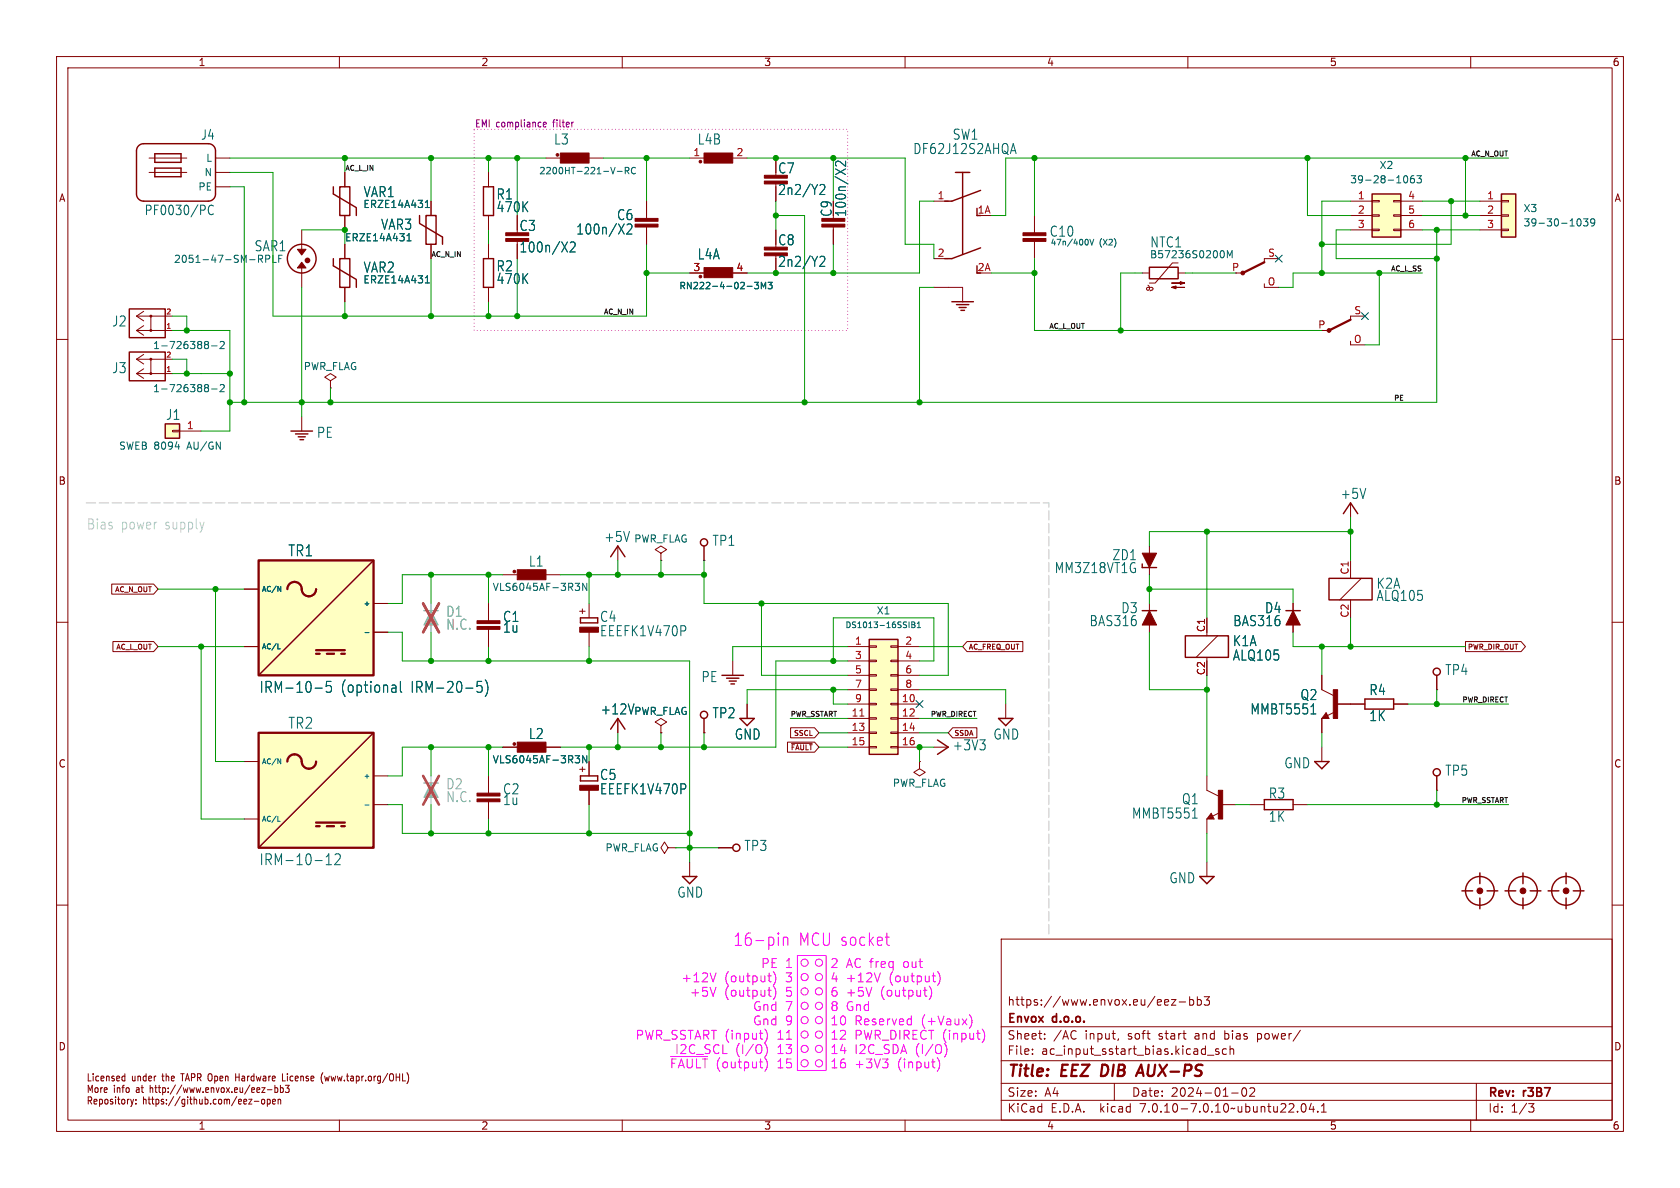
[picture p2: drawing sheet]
<svg xmlns="http://www.w3.org/2000/svg" width="297mm" height="210mm" viewBox="0 0 297 210" stroke-linecap="round" stroke-linejoin="round" font-family="sans-serif">
<defs><g id="words">
<g font-size="3" fill="#f0f">
<text x="129.5" y="167.4">16-pin</text>
<text x="141.1" y="167.4">MCU socket</text>
</g>
<g font-size="2.8" fill="#840000">
<text x="178" y="190.9">Title:</text>
<text x="187.7" y="190.9">EEZ</text>
<text x="195.5" y="190.9">DIB</text>
<text x="202.8" y="190.9">AUX-PS</text>
</g>
<g font-size="2.7" fill="#006464">
<text x="50.9" y="98.6">TR1</text>
<text x="45.8" y="122.7">IRM-10-5</text>
<text x="60.2" y="122.7">(optional</text>
<text x="72.7" y="122.7">IRM-20-5)</text>
<text x="50.9" y="129">TR2</text>
<text x="45.8" y="153.2">IRM-10-12</text>
</g>
<g font-size="2.5" fill="#006464">
<text x="97.8" y="25.8">L3</text>
<text x="123.2" y="25.8">L4B</text>
<text x="161.3" y="27.4">DF62J12S2AHQA</text>
<text x="168.3" y="24.9">SW1</text>
<text x="64.2" y="35.1">VAR1</text>
<text x="87.7" y="35.5">R1</text>
<text x="137.5" y="30.9">C7</text>
<text x="67.3" y="40.8">VAR3</text>
<text x="87.7" y="37.7">470K</text>
<text x="91.7" y="41">C3</text>
<text x="101.8" y="41.7">100n/X2</text>
<text x="109" y="39.1">C6</text>
<text x="149.8" y="38.4" transform="rotate(-90 149.8 38.4)">100n/X2</text>
<text x="44.9" y="44.6">SAR1</text>
<text x="123.2" y="46.1">L4A</text>
<text x="137.5" y="43.6">C8</text>
<text x="185.5" y="42.1">C10</text>
<text x="203.3" y="44">NTC1</text>
<text x="64.2" y="48.4">VAR2</text>
<text x="87.7" y="48.2">R2</text>
<text x="87.7" y="50.4">470K</text>
<text x="19.7" y="57.9">J2</text>
<text x="19.7" y="66.2">J3</text>
<text x="29.3" y="74.4">J1</text>
<text x="55.9" y="77.6">PE</text>
<text x="236.9" y="88.4">+5V</text>
<text x="93.4" y="100.4">L1</text>
<text x="106.7" y="96">+5V</text>
<text x="125.9" y="96.7">TP1</text>
<text x="186.3" y="101.5">MM3Z18VT1G</text>
<text x="196.6" y="99.2">ZD1</text>
<text x="243.3" y="104.3">K2A</text>
<text x="243.3" y="106.4">ALQ105</text>
<text x="88.8" y="110.2">C1</text>
<text x="88.8" y="112.1">1u</text>
<text x="106" y="110.2">C4</text>
<text x="106" y="112.7">EEEFK1V470P</text>
<text x="192.5" y="110.9">BAS316</text>
<text x="198.1" y="108.6">D3</text>
<text x="217.9" y="110.9">BAS316</text>
<text x="223.5" y="108.6">D4</text>
<text x="217.9" y="114.4">K1A</text>
<text x="217.9" y="117">ALQ105</text>
<text x="255.4" y="119.6">TP4</text>
<text x="123.9" y="120.8">PE</text>
<text x="229.8" y="124">Q2</text>
<text x="242" y="123.1">R4</text>
<text x="93.4" y="130.9">L2</text>
<text x="106.1" y="126.5">+12V</text>
<text x="125.9" y="127.2">TP2</text>
<text x="129.8" y="131">GND</text>
<text x="175.5" y="131">GND</text>
<text x="221" y="126.5">MMBT5551</text>
<text x="242" y="127.7">1K</text>
<text x="168.3" y="132.9">+3V3</text>
<text x="227" y="136">GND</text>
<text x="255.4" y="137.3">TP5</text>
<text x="88.8" y="140.6">C2</text>
<text x="88.8" y="142.5">1u</text>
<text x="106" y="138.1">C5</text>
<text x="106" y="140.6">EEEFK1V470P</text>
<text x="208.9" y="142.4">Q1</text>
<text x="224.2" y="141.4">R3</text>
<text x="200" y="144.9">MMBT5551</text>
<text x="224.2" y="145.5">1K</text>
<text x="131.5" y="150.6">TP3</text>
<text x="119.6" y="158.9">GND</text>
<text x="206.6" y="156.4">GND</text>
</g>
<g font-size="2.5" fill="#840000">
<text x="137.5" y="34.7">2n2/Y2</text>
<text x="147.3" y="38.4" transform="rotate(-90 147.3 38.4)">C9</text>
<text x="91.7" y="44.8">100n/X2</text>
<text x="137.5" y="47.4">2n2/Y2</text>
</g>
<g font-size="2.5" fill="#c2c2c2">
<text x="15.2" y="93.7">Bias</text>
<text x="21.4" y="93.7">power</text>
<text x="29.2" y="93.7">supply</text>
</g>
<g font-size="2.5" fill="#989898">
<text x="78.8" y="109.3">D1</text>
<text x="78.8" y="111.5">N.C.</text>
<text x="78.8" y="139.7">D2</text>
<text x="78.8" y="142">N.C.</text>
</g>
<g font-size="2.3" fill="#006464">
<text x="35.4" y="24.9">J4</text>
<text x="25.5" y="38.2">PF0030/PC</text>
</g>
<g font-size="2.2" fill="#f0f">
<text x="120.4" y="173.8">+12V</text>
<text x="128" y="173.8">(output)</text>
<text x="134.5" y="171.2">PE 1</text>
<text x="139" y="173.8">3</text>
<text x="146.7" y="171.2">2</text>
<text x="146.7" y="173.8">4</text>
<text x="149.5" y="171.2">AC freq</text>
<text x="149.5" y="173.8">+12V</text>
<text x="157.2" y="173.8">(output)</text>
<text x="159.8" y="171.2">out</text>
<text x="121.9" y="176.3">+5V</text>
<text x="128" y="176.3">(output)</text>
<text x="133.1" y="178.8">Gnd</text>
<text x="138.8" y="178.8">7</text>
<text x="139" y="176.3">5</text>
<text x="146.7" y="176.3">6</text>
<text x="146.7" y="178.8">8</text>
<text x="149.5" y="176.3">+5V</text>
<text x="149.5" y="178.8">Gnd</text>
<text x="155.7" y="176.3">(output)</text>
<text x="112.3" y="183.9">PWR_SSTART (input)</text>
<text x="133.1" y="181.4">Gnd</text>
<text x="137.5" y="183.9">11</text>
<text x="138.8" y="181.4">9</text>
<text x="146.7" y="181.4">10</text>
<text x="146.7" y="183.9">12</text>
<text x="151" y="181.4">Reserved</text>
<text x="151" y="183.9">PWR_DIRECT (input)</text>
<text x="162.9" y="181.4">(+Vaux)</text>
<text x="118.4" y="189">~{FAULT}</text>
<text x="119.3" y="186.4">I2C_SCL</text>
<text x="126.5" y="189">(output)</text>
<text x="130" y="186.4">(I/O)</text>
<text x="137.5" y="186.4">13</text>
<text x="137.5" y="189">15</text>
<text x="146.7" y="186.4">14</text>
<text x="146.7" y="189">16</text>
<text x="151" y="186.4">I2C_SDA</text>
<text x="151" y="189">+3V3</text>
<text x="158.7" y="189">(input)</text>
<text x="161.8" y="186.4">(I/O)</text>
</g>
<g font-size="2.1" fill="#840000">
<text x="178" y="178">https://www.envox.eu/eez-bb3</text>
<text x="178" y="184">Sheet:</text>
<text x="178" y="181.2">Envox</text>
<text x="186.2" y="181.2">d.o.o.</text>
<text x="186.2" y="184">/AC</text>
<text x="191.9" y="184">input,</text>
<text x="199.5" y="184">soft</text>
<text x="205.1" y="184">start</text>
<text x="211.6" y="184">and</text>
<text x="217" y="184">bias</text>
<text x="223" y="184">power/</text>
<text x="178" y="186.7">File:</text>
<text x="184.1" y="186.7">ac_input_sstart_bias.kicad_sch</text>
<text x="178" y="196.9">KiCad</text>
<text x="178" y="194.1">Size:</text>
<text x="184.7" y="194.1">A4</text>
<text x="185.7" y="196.9">E.D.A.</text>
<text x="194.6" y="196.9">kicad</text>
<text x="200" y="194.1">Date:</text>
<text x="201.8" y="196.9">7.0.10-7.0.10~ubuntu22.04.1</text>
<text x="207" y="194.1">2024-01-02</text>
<text x="263" y="194.3">Rev:</text>
<text x="263" y="196.9">Id:</text>
<text x="267.1" y="196.9">1/3</text>
<text x="269.4" y="194.3">r3B7</text>
</g>
<g font-size="1.8" fill="#840000">
<text x="35" y="11.9">1</text>
<text x="85" y="11.9">2</text>
<text x="135" y="11.9">3</text>
<text x="185" y="11.9">4</text>
<text x="235" y="11.9">5</text>
<text x="285" y="11.9">6</text>
<text x="10.3" y="35.9">A</text>
<text x="285.3" y="35.9">A</text>
<text x="10.3" y="85.9">B</text>
<text x="285.3" y="85.9">B</text>
<text x="103.7" y="108.8" transform="rotate(-90 103.7 108.8)">+</text>
<text x="10.3" y="135.9">C</text>
<text x="103.7" y="136.8" transform="rotate(-90 103.7 136.8)">+</text>
<text x="285.3" y="135.9">C</text>
<text x="10.3" y="185.9">D</text>
<text x="285.3" y="185.9">D</text>
<text x="15.2" y="191.2">Licensed</text>
<text x="23.3" y="191.2">under</text>
<text x="28.9" y="191.2">the</text>
<text x="32.5" y="191.2">TAPR Open</text>
<text x="42.5" y="191.2">Hardware</text>
<text x="51" y="191.2">License</text>
<text x="58.1" y="191.2">(www.tapr.org/OHL)</text>
<text x="15.2" y="193.3">More</text>
<text x="15.2" y="195.3">Repository:</text>
<text x="20.1" y="193.3">info</text>
<text x="24.3" y="193.3">at</text>
<text x="25.2" y="195.3">https://github.com/eez-open</text>
<text x="26.9" y="193.3">http://www.envox.eu/eez-bb3</text>
<text x="35" y="199.9">1</text>
<text x="85" y="199.9">2</text>
<text x="135" y="199.9">3</text>
<text x="185" y="199.9">4</text>
<text x="235" y="199.9">5</text>
<text x="285" y="199.9">6</text>
</g>
<g font-size="1.8" fill="#840084">
<text x="83.9" y="22.6">EMI compliance</text>
<text x="97.9" y="22.6">filter</text>
</g>
<g font-size="1.8" fill="#006464">
<text x="36.4" y="28.8">L</text>
<text x="35" y="33.9">PE</text>
<text x="36.1" y="31.3">N</text>
<text x="238.6" y="32.6">39-28-1063</text>
<text x="243.8" y="30.1">X2</text>
<text x="64.1" y="37">ERZE14A431</text>
<text x="269.3" y="37.7">X3</text>
<text x="269.3" y="40.2">39-30-1039</text>
<text x="30.7" y="46.7">2051-47-SM-RPLF</text>
<text x="60.9" y="42.9">ERZE14A431</text>
<text x="203.2" y="45.9">B57236S0200M</text>
<text x="64.1" y="50.3">ERZE14A431</text>
<text x="27" y="61.9">1-726388-2</text>
<text x="53.6" y="65.6">PWR_FLAG</text>
<text x="27" y="69.5">1-726388-2</text>
<text x="21" y="79.7">SWEB 8094</text>
<text x="33.2" y="79.7">AU/GN</text>
<text x="112" y="96.1">PWR_FLAG</text>
<text x="87" y="104.7">VLS6045AF-3R3N</text>
<text x="154.9" y="108.8">X1</text>
<text x="112" y="126.6">PWR_FLAG</text>
<text x="87" y="135.1">VLS6045AF-3R3N</text>
<text x="157.7" y="139.3">PWR_FLAG</text>
<text x="106.9" y="150.7">PWR_FLAG</text>
</g>
<g font-size="1.8" fill="#a90000">
<text x="122.5" y="27.7">1</text>
<text x="130.1" y="27.7">2</text>
<text x="165.7" y="35.3">1</text>
<text x="240" y="35.3">1</text>
<text x="248.8" y="35.3">4</text>
<text x="262.8" y="35.3">1</text>
<text x="172.7" y="37.8">1A</text>
<text x="240" y="37.8">2</text>
<text x="240" y="40.4">3</text>
<text x="248.8" y="37.8">5</text>
<text x="248.8" y="40.4">6</text>
<text x="262.8" y="37.8">2</text>
<text x="262.8" y="40.4">3</text>
<text x="165.7" y="45.5">2</text>
<text x="224.1" y="45.5">S</text>
<text x="122.5" y="48">3</text>
<text x="130.1" y="48">4</text>
<text x="172.7" y="48">2A</text>
<text x="217.7" y="48">P</text>
<text x="224" y="50.5">O</text>
<text x="232.9" y="58.2">P</text>
<text x="239.3" y="55.6">S</text>
<text x="239.3" y="60.7">O</text>
<text x="32.9" y="75.9">1</text>
<text x="238.5" y="101.7" transform="rotate(-90 238.5 101.7)">C1</text>
<text x="213.1" y="111.8" transform="rotate(-90 213.1 111.8)">C1</text>
<text x="238.5" y="109.3" transform="rotate(-90 238.5 109.3)">C2</text>
<text x="151.1" y="114">1</text>
<text x="151.1" y="116.6">3</text>
<text x="151.1" y="119.1">5</text>
<text x="159.9" y="114">2</text>
<text x="159.9" y="116.6">4</text>
<text x="159.9" y="119.1">6</text>
<text x="213.1" y="119.5" transform="rotate(-90 213.1 119.5)">C2</text>
<text x="151.1" y="121.7">7</text>
<text x="151.1" y="124.2">9</text>
<text x="159.3" y="124.2">10</text>
<text x="159.9" y="121.7">8</text>
<text x="150.5" y="126.7">11</text>
<text x="150.5" y="129.3">13</text>
<text x="150.5" y="131.8">15</text>
<text x="159.3" y="126.7">12</text>
<text x="159.3" y="129.3">14</text>
<text x="159.3" y="131.8">16</text>
</g>
<g font-size="1.6" fill="#006464">
<text x="95.2" y="31">2200HT-221-V-RC</text>
<text x="120" y="51.3">RN222-4-02-3M3</text>
</g>
<g font-size="1.4" fill="#006464">
<text x="185.6" y="43.6">47n/400V</text>
<text x="194.4" y="43.6">(X2)</text>
<text x="149.4" y="111.2">DS1013-16SSIB1</text>
</g>
<g font-size="1.2" fill="#0f0f0f">
<text x="259.9" y="27.7">AC_N_OUT</text>
<text x="61" y="30.2">AC_L_IN</text>
<text x="76.2" y="45.5">AC_N_IN</text>
<text x="245.8" y="48">AC_L_SS</text>
<text x="106.7" y="55.6">AC_N_IN</text>
<text x="185.4" y="58.2">AC_L_OUT</text>
<text x="246.4" y="70.9">PE</text>
<text x="258.4" y="124.2">PWR_DIRECT</text>
<text x="139.7" y="126.8">PWR_SSTART</text>
<text x="164.4" y="126.8">PWR_DIRECT</text>
<text x="258.2" y="142">PWR_SSTART</text>
</g>
<g font-size="1.2" fill="#a90000">
<text x="29.3" y="58.2">1</text>
<text x="29.3" y="55.6">2</text>
<text x="29.3" y="65.8">1</text>
<text x="29.3" y="63.2">2</text>
</g>
<g font-size="1.2" fill="#840000">
<text x="20.2" y="104.9">AC_N_OUT</text>
<text x="20.4" y="115">AC_L_OUT</text>
<text x="171.2" y="115">AC_FREQ_OUT</text>
<text x="259.4" y="115">PWR_DIR_OUT</text>
<text x="140.2" y="130.3">SSCL</text>
<text x="168.6" y="130.3">SSDA</text>
<text x="139.6" y="132.8">~{FAULT}</text>
</g>
<g font-size="1.2" fill="#006464">
<text x="46.2" y="104.8">AC/N</text>
<text x="64.2" y="107.4">+</text>
<text x="46.2" y="115">AC/L</text>
<text x="46.2" y="135.3">AC/N</text>
<text x="64.2" y="137.8">+</text>
<text x="46.2" y="145.5">AC/L</text>
</g>
</g></defs>
<g fill="none" stroke="#840000" stroke-width=".18">
<path d="M10 10h277v190h-277zM12 12h273v186h-273zM60 10v2M110 10v2M160 10v2M210 10v2M260 10v2M26.4 30.5h6.6M26.4 27.9h6.6M38.1 30.5h2.5M38.1 27.9h2.5M38.1 33h2.5"/>
<path d="M61 30.5v2.5M61 38.1v2.5M76.2 35.6v2.5M86.4 30.5v2.5M86.4 38.1v2.5M91.4 38.1v2.5M96.5 27.9h2.6M104.1 27.9h2.6M114.3 35.6v3M121.9 27.9h2.6M129.5 27.9h2.6M137.2 27.9v2.6"/>
<path d="M165.1 35.6h2.5M182.9 38.1v3M238.8 35.6h3.8M238.8 38.1h3.8M242.6 38h1.2v.2h-1.2zM242.6 35.4h1.2v.3h-1.2zM246.4 38h1.2v.2h-1.2zM246.4 35.4h1.2v.3h-1.2zM247.6 35.6h3.9M247.6 38.1h3.9M261.6 35.6h3.8M261.6 38.1h3.8"/>
<path d="M265.4 38h1.3v.2h-1.3zM265.4 35.4h1.3v.3h-1.3zM10 60h2M24.1 58.4h6.4M24.1 55.9h6.4M24.1 55.9l1.3 .8M24.1 58.4l1.3 .9M25.4 55l-1.3 .9M25.4 57.6l-1.3 .8M26.7 55.9v2.5M53.3 40.6v3.5M53.3 47.3v3.5"/>
<path d="M61 43.2v2.5M61 50.8v2.5M76.2 43.2v2.5M86.4 43.2v2.5M86.4 50.8v2.5M114.3 40.1v3.1M121.9 48.3h2.6M129.5 48.3h2.6M137.2 40.6v2.6M147.3 40.1v3.1M165.1 50.8h5.1v2.5M165.1 45.7h2.5"/>
<path d="M182.9 42.7v3M201.9 48.3h1.3M202.9 50.4l.3 .3v.3l-.1 .3h-.3l-.1-.3 .2-.2h.7l.2 .2v.2l-.5 .2M208.3 46.5h-1l-3.1 3.5h-1M208.3 48.3h1.2M218.4 48.3h1.3M223.5 50.8h2.6M226.1 45.7h-2.6v.7M233.7 58.4h1.2M238.8 40.6h3.8M241.3 55.9h-2.5v.6M242.6 40.5h1.2v.3h-1.2z"/>
<path d="M246.4 40.5h1.2v.3h-1.2zM247.6 40.6h3.9M261.6 40.6h3.8M265.4 40.5h1.3v.3h-1.3zM285 60h2M24.1 63.5h6.4M24.1 63.5l1.3 .8M24.1 66h6.4M24.1 66l1.3 .9M25.4 62.7l-1.3 .8M25.4 65.2l-1.3 .8M26.7 63.5v2.5"/>
<path d="M30.5 76.1h1.2v.2h-1.2zM31.7 76.2h3.9M53.3 73.7v2.5M58.4 67.3l1-.6-1-.7-1 .7 1 .6v1.3M58.4 68.6h.1M238.8 61h2.5M109.2 96.5v2.6M116.8 97.8l1.1-.6-1.1-.7-1 .7 1 .6v1.3M116.8 99.1h.1M124.5 99.1h.1M203.2 96.5v5.1M238.8 88.9v2.5"/>
<path d="M238.8 99.1v3.1M10 110h2M19.8 103.3h7.4l.7 .8-.7 .9h-7.4zM20 113.4h7.2l.7 .9-.7 .9h-7.2zM43.2 114.3h2.5M43.2 104.1h2.5M66 106.7h2.6M66 111.8h2.6M86.4 106.7v3M86.4 111.3v3M88.9 101.6h2.5M96.5 101.6h2.6"/>
<path d="M104.1 106.7v2.5M104.1 111.8v2.5M129.5 116.8v2.6M149.9 114.3h3.8M149.9 116.8h3.8M149.9 119.4h3.8M153.7 119.3h1.2v.2h-1.2zM153.7 116.7h1.2v.3h-1.2zM153.7 114.2h1.2v.2h-1.2zM157.5 119.3h1.2v.2h-1.2zM157.5 116.7h1.2v.3h-1.2zM157.5 114.2h1.2v.2h-1.2z"/>
<path d="M158.7 114.3h3.9M158.7 116.8h3.9M158.7 119.4h3.9M171 113.4h9.8v1.8h-9.8l-.8-.9zM203.2 106.7v5.1M213.4 109.2v3.2M213.4 116.2v.6M215.3 112.4l-3.8 3.8M228.6 106.7v5.1M233.7 119.4v2.5l2 1M238.8 106v.7M240.7 102.2l-3.8 3.8"/>
<path d="M259.1 113.4h9.8l.8 .9-.8 .9h-9.8zM285 110h2M43.2 134.6h2.5M66 137.2h2.6M86.4 137.2v3M88.9 132.1h2.5M96.5 132.1h2.6M104.1 134.6v2.6M104.1 139.7v2.5M109.2 127v2.5M116.8 128.3l1.1-.7-1.1-.6-1 .6 1 .7v1.2M116.8 129.5h.1"/>
<path d="M124.5 129.5h.1M132.1 124.5v2.5M139.2 131.2h4.8l.8 .9-.8 .9h-4.8zM139.8 128.7h4.2l.8 .8-.8 .9h-4.2zM139.9 131.4h3.7M149.9 124.5h3.8M149.9 127h3.8M149.9 129.5h3.8M149.9 132.1h3.8M149.9 121.9h3.8M153.7 132h1.2v.2h-1.2zM153.7 129.4h1.2v.3h-1.2z"/>
<path d="M153.7 126.9h1.2v.2h-1.2zM153.7 124.3h1.2v.3h-1.2zM153.7 121.8h1.2v.2h-1.2zM157.5 132h1.2v.2h-1.2zM157.5 129.4h1.2v.3h-1.2zM157.5 126.9h1.2v.2h-1.2zM157.5 124.3h1.2v.3h-1.2zM157.5 121.8h1.2v.2h-1.2zM158.7 124.5h3.9M158.7 127h3.9M158.7 129.5h3.9M158.7 132.1h3.9"/>
<path d="M158.7 121.9h3.9M162.6 134.6v1.3l1 .6-1 .7-1.1-.7 1.1-.6M162.6 134.6h.1M165.1 132.1h2.5M168.4 128.7h4.3v1.7h-4.3l-.8-.9zM177.8 124.5v2.5M213.4 137.2v2.5l2 1M233.7 127v2.5M233.7 132.1v2.5M234.4 126l.5 1h-1.2zM235.9 125.9l-1.2 .6M236.2 124.5h5.1"/>
<path d="M246.4 124.5h2.5M254 139.7h.1M254 121.9h.1M10 160h2M43.2 144.8h2.5M66 142.2h2.6M86.4 141.7v3.1M118.1 149.9l-.6-1.1-.7 1.1 .7 1 .6-1h1.3M119.4 149.9h.1M121.9 152.4v2.5M127 149.9h.1M213.4 144.8v2.5"/>
<path d="M213.4 152.4v2.5M214.1 143.8l.5 1h-1.2zM215.6 143.7l-1.2 .6M215.9 142.2h2.5M221 142.2h2.5M228.6 142.2h2.5M285 160h2M177 166h108v32h-108zM207.1 176.7h.8l-.8 1h.8M208.5 177.1h1.1M210.3 176.8l.4-.1 .3 .3v.4l-.1 .2h-.6M210.3 176.2v1.5"/>
<path d="M211.7 176.8l.4-.1 .3 .3v.4l-.2 .2h-.5M211.7 176.2v1.5M212.9 176.2h.9l-.5 .6 .4 .1v.7l-.2 .1h-.4l-.2-.1M21.8 190.2l.3 .1M22.1 189.8v1.3M22.1 191l-.3 .1M23.1 194.3l.3 .9M23.4 195.2l-.1 .3M23.6 194.3l-.2 .9M24 195v.2M24 194.4v.1M41.7 189.8v1.3"/>
<path d="M41.7 190.4h.6M44 194.3h.5l-.5 .9h.5M44.9 194.7h.9M46.3 194.4l.3-.1 .2 .3v.3l-.2 .3-.3-.1-.1-.2zM47.3 192.6h.8M47.3 194.4l.3-.1 .2 .3-.1 .5h-.4M47.3 194.3v1.3M48.2 194.7l.5-.1v-.2l-.4-.1-.1 .2v.6h.5M48.6 191.9v1.2M48.6 192.3h.3l.2 .2-.1 .6h-.4M49.2 194.4l.1-.1 .3 .1v.8M49.2 194.3v.9"/>
<path d="M49.6 192.3h.3l.2 .2-.1 .6h-.4M49.6 191.9v1.2M49.9 189.8v1.3h.5M50.4 191.9h.7l-.3 .4 .3 .2v.5l-.2 .1-.5-.1M57.1 189.6a1.65 1.65 0 0 0 0 2M57.4 190.2l.2 .9M60 198v2M71.9 189.6a1.65 1.65 0 0 1 0 2M110 198v2M160 198v2M177 194.5h108M177 191.5h108"/>
<path d="M177 187.5h108M177 181.5h108M182.5 186.3v.1M182.5 185.5v.1M184.7 183.6v.1M184.7 182.8v.1M197 191.5v3M197.7 183.6l-.1 .3M210 198v2M213.5 186.5h1.1M215.5 185.5l-.4-.1-.2 .2 .1 .2 .5 .2v.3h-.6M216.8 185.5l-.4-.1-.3 .3v.4l.1 .2h.6"/>
<path d="M217.5 185.5l.2-.1 .3 .1 .1 .9M217.5 184.9v1.5M217.7 193.2h1.2M219.7 192.4l.2-.1a.81 .81 0 0 1 .6 .6 .81 .81 0 0 1-.3 .8l-.2 .1a.81 .81 0 0 1-.3-1.4zM221 192.4l.5-.1 .2 .1 .1 .3-.9 1.1h.9M222.3 182.7v1.5M222.3 183.6l.2 .1M222.5 182.7l-.2 .1M229.4 196.5v.1M230.2 195.2l.2-.1a.81 .81 0 0 1 .6 .6 .81 .81 0 0 1-.3 .8l-.2 .1a.81 .81 0 0 1-.3-1.4zM231.8 195l-.3 1.1h.9M232.2 195.6v1"/>
<path d="M233 196.5v.1M233.6 196.6h.9M233.6 195.5l.4-.4v1.5M260 198v2M261 191.5v6.5M270.2 195.1h1l-.5 .6 .4 .1 .1 .5-.3 .3h-.4"/>
</g>
<path d="M194.9 188.2l-.3 2h.5M200.8 190.2l.9-2 .5 2M201.1 189.6h.9" fill="none" stroke="#840000" stroke-width=".4"/>
<g fill="none" stroke="#840000" stroke-width=".25">
<path d="M24.5 25.8l.5-.3 .4-.1h11.4a1.27 1.27 0 0 1 1.3 1.3v7.6a1.27 1.27 0 0 1-1.3 1.3h-11.4a1.27 1.27 0 0 1-1.3-1.3v-7.7zM27.4 29.7h4.6v1.5h-4.6zM27.4 27.2h4.6v1.5h-4.6zM58.9 33v1.3l4.1 2.4M60.1 33h1.7v5.1h-1.7zM63 36.8v1.3M74.2 38.1v1.3M74.2 39.5l4 2.4v1.3M75.3 38.1h1.8v5.1h-1.8zM85.5 33h1.7v5.1h-1.7zM168.9 30.5h2.5M170.2 30.5v14.5"/>
<path d="M173.4 33.7l-5.1 1.9h-1.3M242.6 34.3h5v7.6h-5zM265.4 34.3h2.6v7.6h-2.6zM22.9 54.6h6.3v5.1h-6.3zM58.9 45.7v1.3l4.1 2.4M60.1 45.7h1.7v5.1h-1.7zM63 49.5v1.3M85.5 45.7h1.7v5.1h-1.7zM168.3 53.3h3.8M169.1 53.8h2.2M169.6 54.4h1.2M169.9 54.9h.6"/>
<path d="M173.4 43.8l-5.1 1.9h-1.3M203.2 47.2h5.1v2.1h-5.1zM22.9 62.2h6.3v5.1h-6.3zM29.2 74.9h2.5v2.6h-2.5zM51.4 76.2h3.8M52.2 76.7h2.2M52.7 77.2h1.3M53 77.7h.7M66 99.1l-20.3 20.3M107.9 98.4l1.3-1.9 1.3 1.9M124.5 96.5v2.6M201.9 99.7v.6h2.6"/>
<path d="M237.5 90.8l1.3-1.9 1.2 1.9M105.7 109.2h-3.1v.9h3.1M127.6 119.4h3.8M128.4 119.9h2.2M153.7 113h5v20.4h-5zM201.9 108h2.6M209.5 112.4h7.7v3.8h-7.7zM227.3 108h2.6M234.9 102.2h7.7v3.8h-7.7zM254 119.4v2.5M66 129.5l-20.3 20.4M105.7 137.2h-3.1v.8h3.1"/>
<path d="M107.9 128.9l1.3-1.9 1.3 1.9M124.5 127v2.5M128.9 120.4h1.3M129.2 120.9h.6M130.8 127h2.5l-1.2 1.3zM165.7 130.8l1.9 1.3-1.9 1.3M176.5 127h2.6l-1.3 1.3zM232.4 134.6h2.5l-1.2 1.3zM234.4 126.5l-.1 .2h.4l-.3-.5-.5 .7h.8M241.3 123.6h5.1v1.7h-5.1zM254 137.2v2.5M120.6 154.9h2.6l-1.3 1.3z"/>
<path d="M127 149.9h2.5M212.1 154.9h2.5l-1.2 1.3zM214.1 144.3l-.1 .2h.4l-.3-.5-.5 .7h.8M223.5 141.4h5.1v1.7h-5.1zM258.4 157.5h1.9M261.6 154.3v1.9M261.6 158.8v1.9M262.9 157.5h1.9M266.1 157.5h1.9M269.2 154.3v1.9M269.2 158.8v1.9M270.5 157.5h1.9"/>
<path d="M273.7 157.5h1.9M276.9 154.3v1.9M276.9 158.8v1.9M278.1 157.5h1.9"/>
<circle cx="26.7" cy="55.9" r=".13"/>
<circle cx="26.7" cy="58.4" r=".13"/>
<circle cx="53.3" cy="45.7" r="2.54"/>
<circle cx="26.7" cy="63.5" r=".13"/>
<circle cx="26.7" cy="66" r=".13"/>
<circle cx="124.5" cy="95.9" r=".63"/>
<circle cx="254" cy="118.7" r=".63"/>
<circle cx="124.5" cy="126.4" r=".63"/>
<circle cx="254" cy="136.5" r=".63"/>
<circle cx="130.2" cy="149.9" r=".63"/>
<circle cx="261.6" cy="157.5" r="2.54"/>
<circle cx="269.2" cy="157.5" r="2.54"/>
<circle cx="276.9" cy="157.5" r="2.54"/>
</g>
<g fill="#840000" stroke="#840000" stroke-width=".18">
<path d="M215.4 139.7h.8v5.1h-.8z"/>
<path d="M84.3 110.7h4.1v.6h-4.1z"/>
<path d="M84.3 109.7h4.1v.5h-4.1z"/>
<path d="M201.9 97.8h2.6l-1.3 2.5z"/>
<path d="M124.5 47.3h5v1.8h-5z"/>
<path d="M207.1 50.8l.8-.3v.6l-.8-.3h2.3z"/>
<path d="M207.1 50h2.3l-.7 .3v-.5l.7 .2z"/>
<path d="M180.8 42.2h4.1v.5h-4.1z"/>
<path d="M180.8 41.1h4.1v.6h-4.1z"/>
<path d="M145.3 38.6h4.1v.5h-4.1z"/>
<path d="M145.3 39.6h4.1v.5h-4.1z"/>
<path d="M135.1 44.7h4.1v.5h-4.1z"/>
<path d="M135.1 43.7h4.1v.5h-4.1z"/>
<path d="M124.5 27.1h5v1.7h-5z"/>
<path d="M99.1 27.1h5v1.7h-5z"/>
<path d="M135.1 32h4.1v.5h-4.1z"/>
<path d="M135.1 31h4.1v.5h-4.1z"/>
<path d="M91.4 131.2h5.1v1.8h-5.1z"/>
<path d="M84.3 141.2h4.1v.5h-4.1z"/>
<path d="M84.3 140.2h4.1v.5h-4.1z"/>
<path d="M203.2 108l1.3 2.5h-2.6z"/>
<path d="M102.5 110.9h3.3v.9h-3.3z"/>
<path d="M91.4 100.7h5.1v1.8h-5.1z"/>
<path d="M52.6 44.1h1.5l-.8 1z"/>
<path d="M53.3 46.4l.8 1h-1.5z"/>
<path d="M102.5 138.8h3.3v.9h-3.3z"/>
<path d="M228.6 108l1.3 2.5h-2.6z"/>
<path d="M89.4 42.2h4.1v.5h-4.1z"/>
<path d="M89.4 41.1h4.1v.6h-4.1z"/>
<path d="M112.3 39.6h4v.5h-4z"/>
<path d="M112.3 38.6h4v.5h-4z"/>
<path d="M235.7 121.9h.8v5.1h-.8z"/>
<circle cx="123.8" cy="48.9" r=".23"/>
<circle cx="219.7" cy="48.3" r=".33"/>
<circle cx="234.9" cy="58.4" r=".33"/>
<circle cx="123.8" cy="28.6" r=".23"/>
<circle cx="98.6" cy="27.4" r=".23"/>
<circle cx="90.9" cy="131.5" r=".23"/>
<circle cx="269.2" cy="157.5" r=".51"/>
<circle cx="90.9" cy="101" r=".23"/>
<circle cx="261.6" cy="157.5" r=".51"/>
<circle cx="276.9" cy="157.5" r=".51"/>
</g>
<g fill="none" stroke="#006464" stroke-width=".18">
<path d="M37.7 36.4h-.1a.48 .48 0 0 0-.7 .3l-.1 .5a.64 .64 0 0 0 .6 .8l.3-.2M75.2 35.8l.4-.4v1.3M75.2 36.7h.7M109.1 30.3h.9M110.5 30.2l.6-.1v-.4l-.6-.1v1.1M110.8 30.2l.4 .5M111.7 39.9l-.1 .5-.8 1h.9M112.3 29.7a.54 .54 0 0 0-.7 .4 .54 .54 0 0 0 .5 .6l.2-.1M145 32.8l.2-.2h.3l.3 .2v.3v.3l-.9 1h.9M149.5 28.5v.9l-1-.8-.3-.1-.3 .1-.2 .2v.3l.2 .3M178.8 26.6h.7M179.1 25.4l.5 1.7"/>
<path d="M248.2 31.3l.2-.2a.68 .68 0 0 1 .5 .6 .68 .68 0 0 1-.5 .6l-.2-.2M249.9 31.1h-.3a.86 .86 0 0 0 0 1.2l.4-.1 .1-.4-.3-.3-.3 .1-.2 .2M250.5 31.1h.8l-.4 .4 .3 .2v.5l-.2 .1-.5-.1M278.8 39.2l.1-.4 .2-.1a.68 .68 0 0 1 .4 .6 .68 .68 0 0 1-.4 .6l-.2-.1-.1-.3M279.9 38.7h.8l-.4 .5 .4 .1v.5l-.2 .1-.6-.1M281.9 39.2l-.2 .3-.4-.1-.1-.2 .1-.5h.4l.2 .1a.84 .84 0 0 1-.3 1.1h-.3M46 45.8l.4 .6M46.4 45.5l-.2 .3h-.5M47 45.1v1.3M47.7 45.5l-.2 .3h-.5M48.2 45.1v1.3h.6M49.3 45.7h.4"/>
<path d="M49.3 45.1v1.3M71.9 42.6h.8M72.3 41.3v1.3M75.2 50h.7M75.2 49.1l.4-.4v1.3M100.8 42.9l.2-.1h.4l.2 .1 .1 .4-.1 .2-.8 1h.9M132.1 50.6h.9M133.4 49.9h.7l-.4 .4 .3 .2v.4l-.1 .1-.5-.1M134.6 51v-1.1l.4 .8 .4-.8v1.1M135.8 49.9h.7l-.4 .4 .3 .2v.4l-.1 .1-.5-.1M145 45.5l.2-.2h.3l.3 .2v.3v.3l-.9 1h.9M192.1 42.3a.64 .64 0 0 1 0 1"/>
<path d="M192.7 42.3l.3 1 .4-1M216.4 44.5v.8M217 45.6v-1.3l.4 .9 .4-.9v1.3M31 79h.8M36.4 68h.2l.3 .2-.3 .3M36.4 60.4h.2l.3 .2-.3 .3M36.4 68.5h.2M36.4 60.9h.2M36.6 60.9l.3 .2v.3l-.3 .2h-.2M36.6 68.5l.3 .3v.2l-.3 .2h-.2M37.4 68.8h1M37.4 61.1h1"/>
<path d="M38.9 68.1l.5-.1 .3 .3-.8 .9h.8M38.9 60.5l.5-.1 .3 .3-.8 .9h.8M49.1 114.7h.4M49.1 103.7l.5 .8v-.8M64.5 111.8h.7M101.7 103.1h.8l-.5 .5 .4 .1 .1 .4-.3 .3h-.3M103.7 103.1v1.3l-.7-1.3v1.3M121.1 110.7l.1 .2-.1 .6M161.2 109.9h.3l.2 .2-.2 .3 .2 .1 .1 .3-.2 .2h-.4zM161.2 110.4h.3M162.2 111h.5M162.2 110.2l.3-.3v1.1"/>
<path d="M49.1 134.1l.5 .9v-.9M55.7 121.6h1.3M58.5 120.5h-.8v.9l.2-.2 .5 .1 .2 .3-.1 .6-.2 .2h-.4l-.2-.2M69.8 121.1l.2 .3v1M70 121.6h-.5M70 122.3l-.5 .1M70.8 120.5v1.6l.2 .3M85.2 120.5h-.8l-.1 .9 .2-.2 .6 .1 .1 .3v.6l-.3 .2h-.4l-.2-.2M85.8 120.2a2.51 2.51 0 0 1 0 2.9M101.7 133.6h.8l-.5 .5 .4 .1 .1 .4-.3 .3h-.3M103.7 133.6v1.3l-.7-1.3v1.3M112.1 124.4l-.5 1.8"/>
<path d="M121.1 138.6l.1 .3-.1 .5M173.2 130.8h1l-.5 .7M174.1 131.6v.8M231.8 126.2h.8M49.1 145.2h.4M57.7 152.9h.9M57.7 151.5l.4-.6v2M59.2 151.1l.3-.2h.3l.3 .2 .1 .4-.1 .3-1 1.1h1.1M64.5 142.3h.7M210.8 144.6h.9"/>
</g>
<g fill="#ffffc2" stroke="#ffffc2" stroke-width=".18">
<path d="M45.7 99.1h20.3v20.3h-20.3z"/>
<path d="M265.4 34.3h2.6v7.6h-2.6z"/>
<path d="M45.7 129.5h20.3v20.4h-20.3z"/>
<path d="M242.6 34.3h5v7.6h-5z"/>
<path d="M29.2 74.9h2.5v2.6h-2.5z"/>
<path d="M153.7 113h5v20.4h-5z"/>
</g>
<g fill="none" stroke="#840000" stroke-width=".41">
<path d="M223.5 46.4l-3.8 1.9M238.8 56.5l-3.9 1.9M45.7 99.1h20.3v20.3h-20.3zM50.8 104.1a1.31 1.31 0 0 1 1.5-1.2 1.31 1.31 0 0 1 1.1 1.6 1.27 1.27 0 0 0 1.4 .9 1.27 1.27 0 0 0 1.1-1.3M55.9 115.6h.6M55.9 114.9h5.1M57.8 115.6h1.3M60.3 115.6h.7M45.7 129.5h20.3v20.4h-20.3zM50.8 134.6a1.31 1.31 0 0 1 1.5-1.2 1.31 1.31 0 0 1 1.1 1.5 1.27 1.27 0 0 0 1.4 1 1.27 1.27 0 0 0 1.1-1.3M55.9 146.1h.6M55.9 145.4h5.1"/>
<path d="M57.8 146.1h1.3M60.3 146.1h.7"/>
</g>
<path d="M74.9 108h2.6M74.9 138.4h2.6" fill="none" stroke="#a1a1a1" stroke-width=".25"/>
<g fill="#a1a1a1" stroke="#a1a1a1" stroke-width=".18">
<path d="M76.2 138.4l1.3 2.6h-2.6z"/>
<path d="M76.2 108l1.3 2.5h-2.6z"/>
</g>
<path d="M76.2 106.7v5.1M76.2 137.2v5" fill="none" stroke="#a1a1a1" stroke-width=".18"/>
<path d="M74.8 106.7l2.8 5.1M77.6 106.7l-2.8 5.1M74.8 137.2l2.8 5M77.6 137.2l-2.8 5" fill="none" stroke="#eb3a3d" stroke-width=".46"/>
<path d="M152 126.6h.7" fill="none" stroke="#a90000" stroke-width=".18"/>
<circle cx="54.4" cy="46" r=".25" fill="none" stroke="#840000" stroke-width=".51"/>
<g fill="none" stroke="#f0f" stroke-width=".18">
<path d="M126.6 172l-.5 1.6M126.6 174.5l-.5 1.6M135.7 172.5h.6M135.7 175.1h.6M136.2 173.6h.1M136.2 176.1h.1M136.7 174.3a1.82 1.82 0 0 1 .1 2.3M136.8 171.8a1.82 1.82 0 0 1-.1 2.4M137.6 164.9l.1 .1-.1 .1M138.5 165.7v1.4M138.5 165.9a.46 .46 0 0 1 .7-.1l.1 1.3M141 168.9h5v20.3h-5z"/>
<path d="M155.6 172l-.5 1.6M156.5 165.7h.7M156.9 167l.3 .1M161.1 179.6v1.6M163.3 175.1h.6M163.7 176.1h.2M164.6 175v1l-.3 .7M164.8 172.5h.6M165.2 173.6h.2M165.8 171.8a1.81 1.81 0 0 1 0 2.4M171.4 179.4a1.82 1.82 0 0 1 .1 2.3M118.6 186.8h6.5"/>
<path d="M134.2 187.7h.6M134.7 188.8h.1M135.2 184.4a1.81 1.81 0 0 1 0 2.4M135.2 187a1.81 1.81 0 0 1 0 2.4M135.3 182a1.82 1.82 0 0 1-.1 2.3M156.8 187.9l.2 .2v.4l-.2 .2M157 187.2l-.5 .6M161 180.1l.1 .1M161.1 181.1l-.1 .1M166.1 187.7v1l-.4 .7M167.3 185.1v1.1l-.3 .6M173.6 181.9a1.81 1.81 0 0 1 0 2.4"/>
<circle cx="142.2" cy="172.7" r=".63"/>
<circle cx="142.2" cy="170.2" r=".63"/>
<circle cx="142.2" cy="175.3" r=".63"/>
<circle cx="142.2" cy="177.8" r=".63"/>
<circle cx="144.8" cy="175.3" r=".63"/>
<circle cx="144.8" cy="177.8" r=".63"/>
<circle cx="144.8" cy="170.2" r=".63"/>
<circle cx="144.8" cy="172.7" r=".63"/>
<circle cx="142.2" cy="180.3" r=".63"/>
<circle cx="142.2" cy="182.9" r=".63"/>
<circle cx="142.2" cy="188" r=".63"/>
<circle cx="142.2" cy="185.4" r=".63"/>
<circle cx="144.8" cy="180.3" r=".63"/>
<circle cx="144.8" cy="182.9" r=".63"/>
<circle cx="144.8" cy="185.4" r=".63"/>
<circle cx="144.8" cy="188" r=".63"/>
</g>
<path d="M96.1 22l.5-.1-.1-.2-.3-.1-.1 .2v.6h.4M101.3 21.6h.1" fill="none" stroke="#840084" stroke-width=".18"/>
<path d="M83.8 22.9h66.1v35.5h-66.1v-35.5" fill="none" stroke="#840084" stroke-width=".18" stroke-dasharray="0 .6"/>
<path d="M15.2 88.9h170.2M185.4 165.1v-76.2" fill="none" stroke="#c2c2c2" stroke-width=".18" stroke-dasharray="1.7 .6"/>
<g fill="none" stroke="#009600" stroke-width=".18">
<path d="M40.6 27.9h55.9M40.6 30.5h7.7v25.4h66v-12.7M40.6 33h2.6v38.1M61 27.9v2.6M76.2 27.9v7.7M86.4 27.9v2.6M91.4 27.9v10.2M106.7 27.9h15.2M114.3 27.9v7.7M132.1 27.9h27.9v15.3h5.1v2.5M137.2 38.1h5v33M137.2 35.6v5"/>
<path d="M147.3 27.9v7.7M165.1 35.6h-2.5v12.7h-30.5M182.9 27.9v10.2M231.1 27.9v10.2h7.7M238.8 35.6h-5.1v12.7M251.5 35.6h10.1M251.5 38.1h10.1M256.5 35.6v7.6h-22.8M259.1 27.9v10.2M266.7 27.9h-88.9v10.2h-2.5M30.5 58.4h10.1v17.8h-5M30.5 55.9h2.5v2.5"/>
<path d="M53.3 40.6h7.7v2.6M53.3 50.8v22.9M61 53.3v2.6M76.2 45.7v10.2M86.4 40.6v2.6M86.4 53.3v2.6M91.4 45.7v10.2M114.3 48.3h7.6M147.3 43.2v5.1M165.1 50.8h-2.5v20.3M175.3 48.3h7.6M182.9 45.7v12.7h50.8"/>
<path d="M201.9 48.3h-3.8v10.1M209.5 48.3h8.9M238.8 40.6h-2.6v5.1h17.8M243.8 48.3v12.7h-2.5M251.5 40.6h10.1M251.5 48.3h-22.9v2.5h-2.5M254 40.6v30.5h-213.4M30.5 66h10.1M30.5 63.5h2.5v2.5M58.4 68.6v2.5M109.2 99.1v2.5M116.8 99.1v2.5"/>
<path d="M124.5 99.1v7.6h43.1v12.7h-5M213.4 94v15.2M238.8 91.4v7.7M238.8 94h-35.6v2.5M27.9 104.1h15.3M27.9 114.3h15.3M35.6 114.3v30.5h7.6M38.1 104.1v30.5h5.1M68.6 111.8h2.5v5h50.8v35.6M76.2 101.6v5.1M76.2 111.8v5M86.4 101.6v5.1"/>
<path d="M86.4 114.3v2.5M88.9 101.6h-17.8v5.1h-2.5M99.1 101.6h25.4M104.1 101.6v5.1M104.1 114.3v2.5M134.6 106.7v12.7h15.3M147.3 116.8v-7.6h17.8v7.6h-2.5M149.9 116.8h-12.7v15.3h-38.1M149.9 114.3h-20.4v2.5M162.6 114.3h7.6M203.2 104.1h25.4v2.6M203.2 111.8v10.1h10.2"/>
<path d="M203.2 101.6v5.1M213.4 119.4v17.8M228.6 111.8v2.5h30.5M233.7 114.3v5.1M238.8 109.2v5.1M76.2 132.1v5.1M86.4 132.1v5.1M88.9 132.1h-17.8v5.1h-2.5M104.1 132.1v2.5M109.2 129.5v2.6M116.8 129.5v2.6M124.5 129.5v2.6"/>
<path d="M139.7 127h10.2M144.8 132.1h5.1M144.8 129.5h5.1M147.3 121.9v2.6h2.6M149.9 121.9h-17.8v2.6M162.6 121.9h15.2v2.6M162.6 129.5h5M162.6 127h10.1M165.1 132.1h-2.5v2.5M233.7 129.5v2.6M248.9 124.5h17.8M254 121.9v2.6"/>
<path d="M254 139.7v2.5M68.6 142.2h2.5v5.1h50.8M76.2 142.2v5.1M86.4 144.8v2.5M104.1 142.2v5.1M119.4 149.9h7.6M213.4 147.3v5.1M218.4 142.2h2.6M231.1 142.2h35.6"/>
</g>
<path d="M225.5 45.1l1.2 1.2M226.7 45.1l-1.2 1.2M240.7 55.3l1.2 1.2M241.9 55.3l-1.2 1.2M162 123.9l1.2 1.2M163.2 123.9l-1.2 1.2" fill="none" stroke="#000084" stroke-width=".18"/>
<g fill="#009600" stroke="#009600" stroke-width=".18">
<circle cx="40.6" cy="66" r=".46"/>
<circle cx="61" cy="40.6" r=".46"/>
<circle cx="33" cy="58.4" r=".46"/>
<circle cx="86.4" cy="55.9" r=".46"/>
<circle cx="91.4" cy="55.9" r=".46"/>
<circle cx="61" cy="27.9" r=".46"/>
<circle cx="76.2" cy="27.9" r=".46"/>
<circle cx="61" cy="55.9" r=".46"/>
<circle cx="76.2" cy="55.9" r=".46"/>
<circle cx="91.4" cy="27.9" r=".46"/>
<circle cx="86.4" cy="27.9" r=".46"/>
<circle cx="114.3" cy="48.3" r=".46"/>
<circle cx="116.8" cy="101.6" r=".46"/>
<circle cx="124.5" cy="101.6" r=".46"/>
<circle cx="114.3" cy="27.9" r=".46"/>
<circle cx="58.4" cy="71.1" r=".46"/>
<circle cx="53.3" cy="71.1" r=".46"/>
<circle cx="43.2" cy="71.1" r=".46"/>
<circle cx="33" cy="66" r=".46"/>
<circle cx="40.6" cy="71.1" r=".46"/>
<circle cx="162.6" cy="132.1" r=".46"/>
<circle cx="203.2" cy="104.1" r=".46"/>
<circle cx="213.4" cy="121.9" r=".46"/>
<circle cx="134.6" cy="106.7" r=".46"/>
<circle cx="147.3" cy="121.9" r=".46"/>
<circle cx="147.3" cy="116.8" r=".46"/>
<circle cx="198.1" cy="58.4" r=".46"/>
<circle cx="162.6" cy="71.1" r=".46"/>
<circle cx="147.3" cy="48.3" r=".46"/>
<circle cx="142.2" cy="71.1" r=".46"/>
<circle cx="137.2" cy="48.3" r=".46"/>
<circle cx="137.2" cy="38.1" r=".46"/>
<circle cx="182.9" cy="27.9" r=".46"/>
<circle cx="182.9" cy="48.3" r=".46"/>
<circle cx="137.2" cy="27.9" r=".46"/>
<circle cx="147.3" cy="27.9" r=".46"/>
<circle cx="231.1" cy="27.9" r=".46"/>
<circle cx="233.7" cy="43.2" r=".46"/>
<circle cx="213.4" cy="94" r=".46"/>
<circle cx="233.7" cy="114.3" r=".46"/>
<circle cx="254" cy="142.2" r=".46"/>
<circle cx="254" cy="124.5" r=".46"/>
<circle cx="238.8" cy="94" r=".46"/>
<circle cx="238.8" cy="114.3" r=".46"/>
<circle cx="233.7" cy="48.3" r=".46"/>
<circle cx="243.8" cy="48.3" r=".46"/>
<circle cx="259.1" cy="38.1" r=".46"/>
<circle cx="256.5" cy="35.6" r=".46"/>
<circle cx="254" cy="45.7" r=".46"/>
<circle cx="254" cy="40.6" r=".46"/>
<circle cx="259.1" cy="27.9" r=".46"/>
<circle cx="76.2" cy="101.6" r=".46"/>
<circle cx="76.2" cy="116.8" r=".46"/>
<circle cx="86.4" cy="116.8" r=".46"/>
<circle cx="86.4" cy="101.6" r=".46"/>
<circle cx="76.2" cy="132.1" r=".46"/>
<circle cx="86.4" cy="132.1" r=".46"/>
<circle cx="121.9" cy="147.3" r=".46"/>
<circle cx="104.1" cy="147.3" r=".46"/>
<circle cx="121.9" cy="149.9" r=".46"/>
<circle cx="76.2" cy="147.3" r=".46"/>
<circle cx="38.1" cy="104.1" r=".46"/>
<circle cx="35.6" cy="114.3" r=".46"/>
<circle cx="109.2" cy="132.1" r=".46"/>
<circle cx="104.1" cy="132.1" r=".46"/>
<circle cx="86.4" cy="147.3" r=".46"/>
<circle cx="104.1" cy="116.8" r=".46"/>
<circle cx="104.1" cy="101.6" r=".46"/>
<circle cx="109.2" cy="101.6" r=".46"/>
<circle cx="116.8" cy="132.1" r=".46"/>
<circle cx="124.5" cy="132.1" r=".46"/>
</g>
<use href="#words"/>
</svg>
